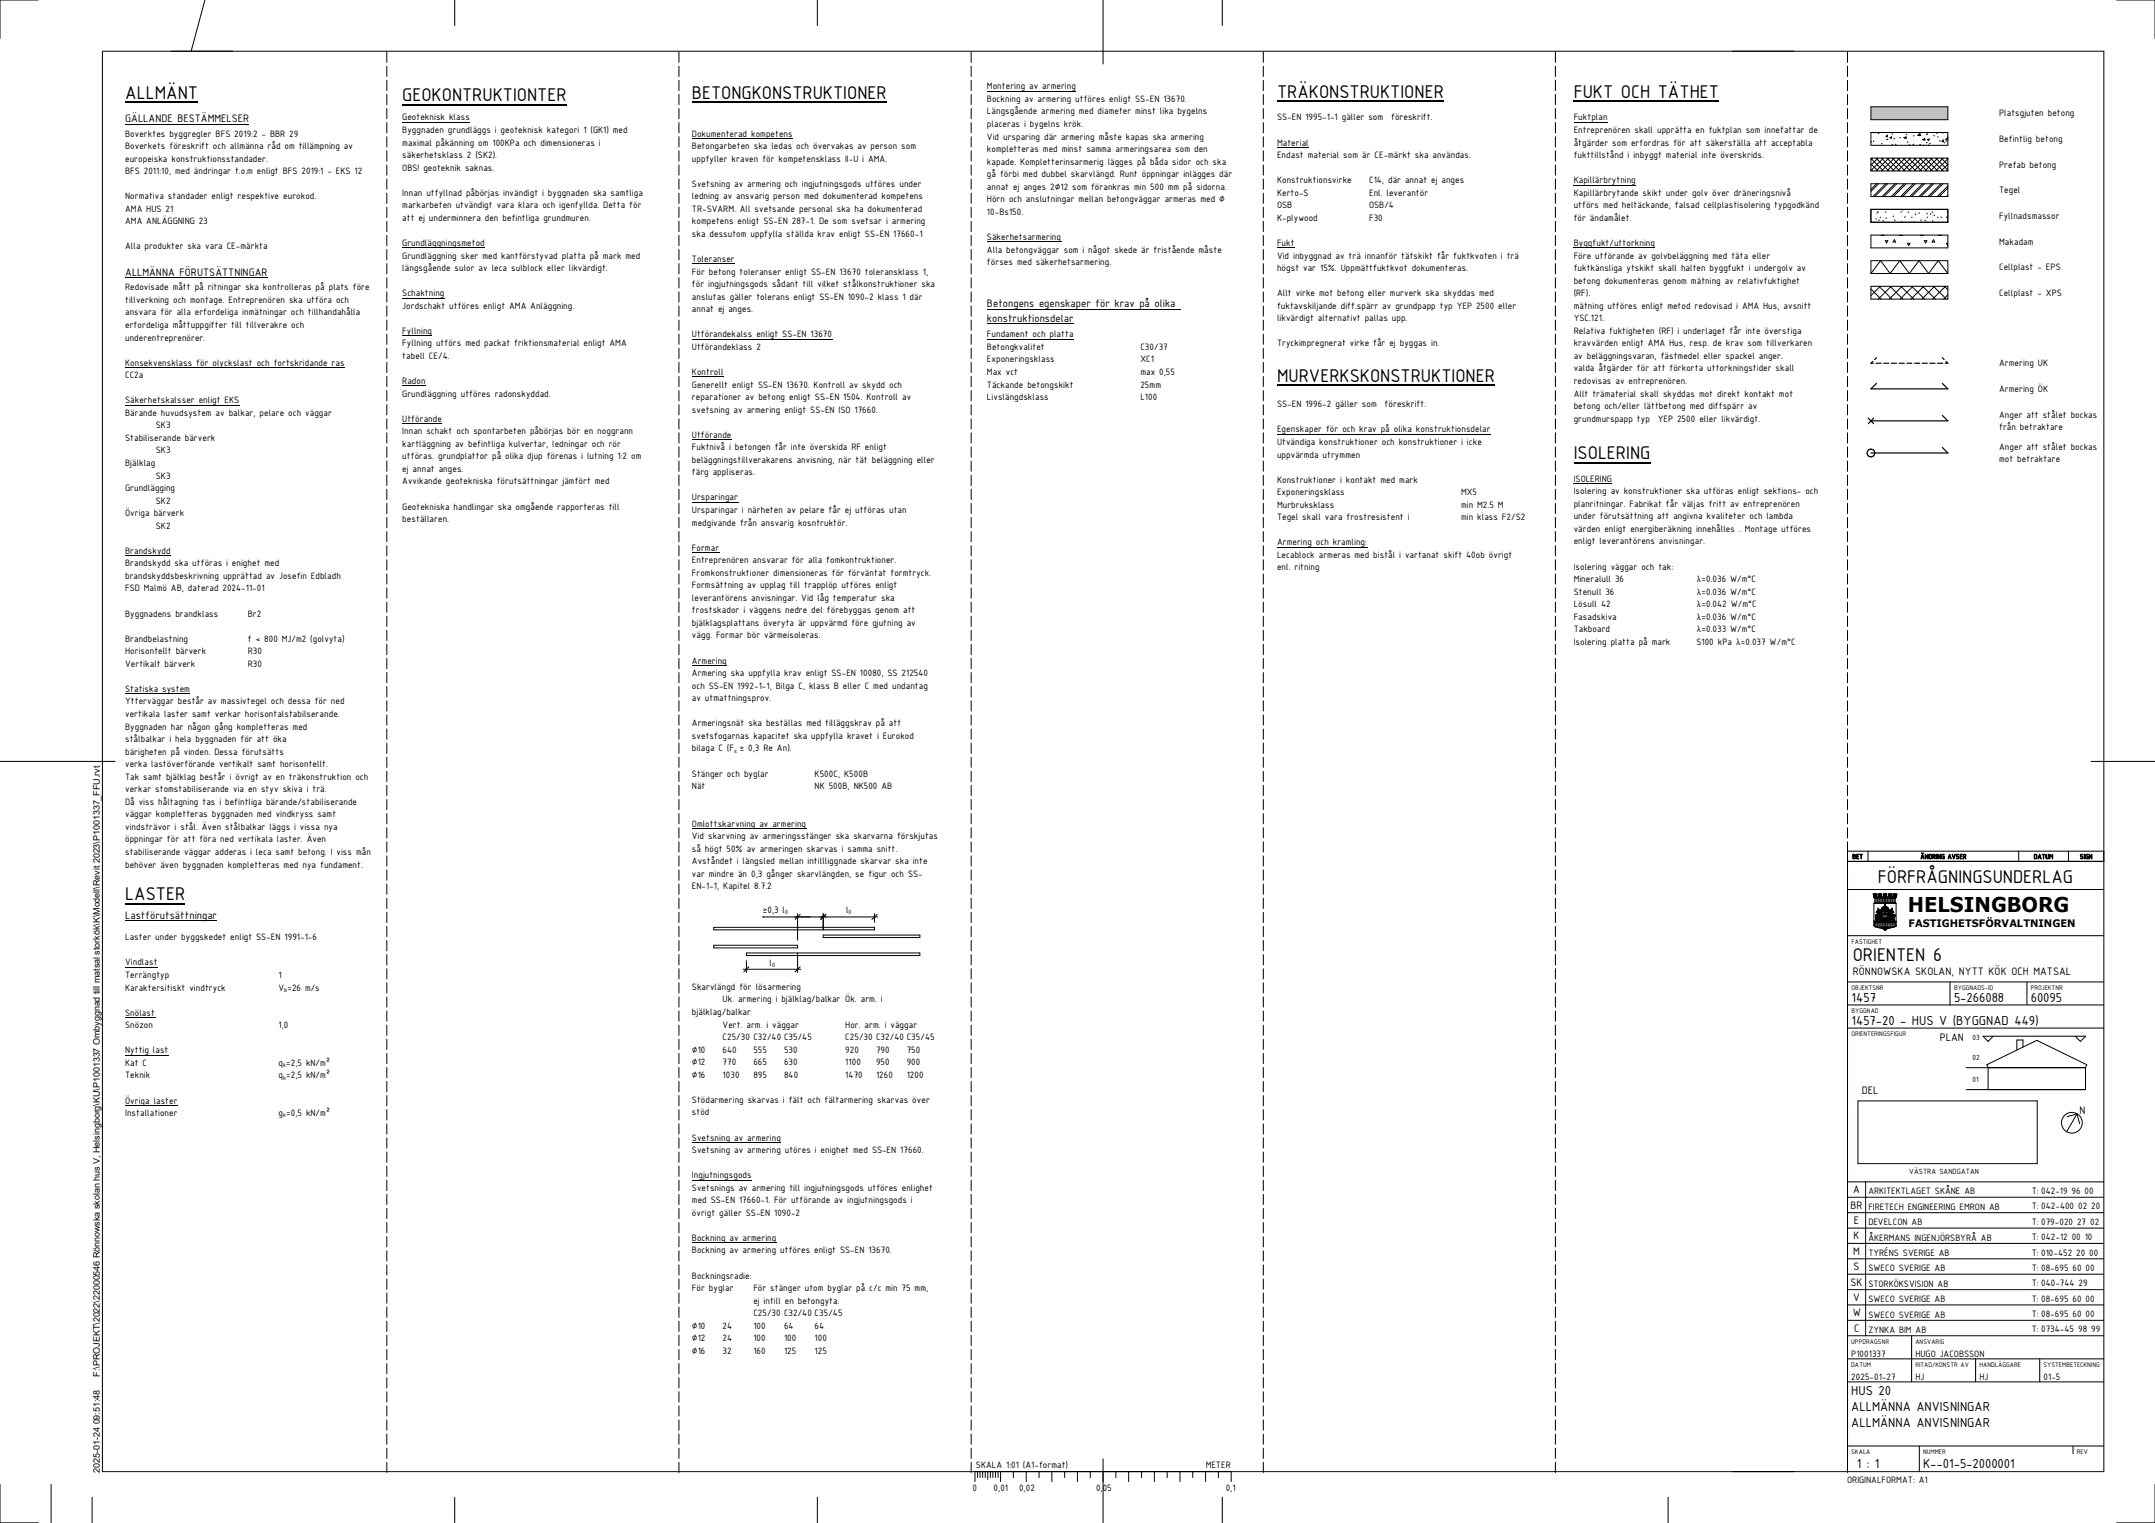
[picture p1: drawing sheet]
<svg xmlns="http://www.w3.org/2000/svg" width="841mm" height="594mm" viewBox="0 0 841 594" stroke-linecap="round" stroke-linejoin="round" font-family="sans-serif">
<defs><g id="words">
<text font-size="8" x="744.6" y="355.9">HELSINGBORG</text>
<g font-size="7.8">
<text x="48.9" y="38.6">ALLMÄNT</text>
<text x="157" y="39.5">GEOKONTRUKTIONTER</text>
<text x="270" y="38.6">BETONGKONSTRUKTIONER</text>
<text x="498.4" y="38.2">TRÄKONSTRUKTIONER</text>
<text x="614.2" y="38.2">FUKT OCH TÄTHET</text>
<text x="498.4" y="148.8">MURVERKSKONSTRUKTIONER</text>
<text x="614.2" y="179.2">ISOLERING</text>
<text x="732.9" y="344.6">FÖRFRÅGNINGSUNDERLAG</text>
<text x="48.9" y="351.2">LASTER</text>
<text x="723.1" y="374.8">ORIENTEN 6</text>
</g>
<g font-size="5.5">
<text x="722.6" y="391">1457</text>
<text x="762.6" y="391">5-266088</text>
<text x="792.5" y="391">60095</text>
<text x="722.6" y="400">1457-20 - HUS V (BYGGNAD 449)</text>
<text x="722.5" y="544.2">HUS 20</text>
<text x="722.5" y="550.3">ALLMÄNNA ANVISNINGAR</text>
<text x="722.5" y="556.6">ALLMÄNNA ANVISNINGAR</text>
<text x="724.6" y="572.6">1 : 1</text>
<text x="750.5" y="572.6">K--01-5-2000001</text>
</g>
<g font-size="4.6">
<text x="48.9" y="47.7">GÄLLANDE BESTÄMMELSER</text>
<text x="48.9" y="107.7">ALLMÄNNA FÖRUTSÄTTNINGAR</text>
<text x="385.2" y="119.8">Betongens egenskaper för krav på olika</text>
<text x="385.2" y="125.5">konstruktionsdelar</text>
<text x="48.9" y="358.4">Lastförutsättningar</text>
<text x="723.1" y="380.3">RÖNNOWSKA SKOLAN, NYTT KÖK OCH MATSAL</text>
<text x="757" y="406.1">PLAN</text>
<text x="726.6" y="426.6">DEL</text>
<text x="811.5" y="434.4">N</text>
<text x="723.2" y="465.4">A</text>
<text x="722.2" y="471.4">BR</text>
<text x="723.5" y="477.4">E</text>
<text x="723.3" y="483.4">K</text>
<text x="723.2" y="489.4">M</text>
<text x="723.3" y="495.4">S</text>
<text x="722.2" y="501.4">SK</text>
<text x="723.2" y="507.4">V</text>
<text x="723.1" y="513.4">W</text>
<text x="723.6" y="519.4">C</text>
</g>
<text font-size="4" x="744.9" y="361.6">FASTIGHETSFÖRVALTNINGEN</text>
<g font-size="3.9">
<text x="385.2" y="34.8">Montering av armering</text>
<text x="385.2" y="39.8">Bockning av armering utföres enligt SS-EN 13670.</text>
<text x="157" y="47">Geoteknisk klass</text>
<text x="385.2" y="44.6">Längsgående armering med diameter minst lika bygelns</text>
<text x="498.4" y="47">SS-EN 1995-1-1 gäller som</text>
<text x="542.9" y="47">föreskrift.</text>
<text x="614.2" y="47">Fuktplan</text>
<text x="780.2" y="45.4">Platsgjuten betong</text>
<text x="48.9" y="53.3">Boverktes byggregler BFS 2019:2 - BBR 29</text>
<text x="157" y="51.9">Byggnaden grundläggs i geoteknisk kategori 1 (GK1) med</text>
<text x="270" y="53.3">Dokumenterad kompetens</text>
<text x="385.2" y="49.5">placeras i bygelns krök.</text>
<text x="614.2" y="51.9">Entreprenören skall upprätta en fuktplan som innefattar de</text>
<text x="48.9" y="58.2">Boverkets föreskrift och allmänna råd om tillämpning av</text>
<text x="157" y="56.8">maximal påkänning om 100KPa och dimensioneras i</text>
<text x="270" y="58.2">Betongarbeten ska ledas och övervakas av person som</text>
<text x="385.2" y="54.4">Vid ursparing där armering måste kapas ska armering</text>
<text x="385.2" y="59.3">kompletteras med minst samma armeringsarea som den</text>
<text x="498.4" y="56.8">Material</text>
<text x="614.2" y="56.8">åtgärder som erfordras för att säkerställa att acceptabla</text>
<text x="780.2" y="55.4">Befintlig betong</text>
<text x="48.9" y="63">europeiska konstruktionsstandader.</text>
<text x="157" y="61.7">säkerhetsklass 2 (SK2).</text>
<text x="270" y="63">uppfyller kraven för kompetensklass II-U i AMA.</text>
<text x="385.2" y="64.2">kapade. Kompletterinsarmerig lägges på båda sidor och ska</text>
<text x="498.4" y="61.7">Endast material som är CE-märkt ska användas.</text>
<text x="614.2" y="61.7">fukttillstånd i inbyggt material inte överskrids.</text>
<text x="780.2" y="65.4">Prefab betong</text>
<text x="48.9" y="67.9">BFS 2011:10, med ändringar t.o.m enligt BFS 2019:1 - EKS 12</text>
<text x="157" y="66.6">OBS! geoteknik saknas.</text>
<text x="385.2" y="69.1">gå förbi med dubbel skarvlängd. Runt öppningar inlägges där</text>
<text x="498.4" y="71.5">Konstruktionsvirke</text>
<text x="534.3" y="71.5">C14, där annat ej anges</text>
<text x="614.2" y="71.5">Kapillärbrytning</text>
<text x="48.9" y="77.7">Normativa standader enligt respektive eurokod.</text>
<text x="157" y="76.4">Innan utfyllnad påbörjas invändigt i byggnaden ska samtliga</text>
<text x="270" y="72.9">Svetsning av armering och ingjutningsgods utföres under</text>
<text x="270" y="77.7">ledning av ansvarig person med dokumenterad kompetens</text>
<text x="385.2" y="74">annat ej anges 2∅12 som förankras min 500 mm på sidorna.</text>
<text x="498.4" y="76.4">Kerto-S</text>
<text x="534.3" y="76.4">Enl. leverantör</text>
<text x="614.2" y="76.4">Kapillärbrytande skikt under golv över dräneringsnivå</text>
<text x="780.2" y="75.4">Tegel</text>
<text x="48.9" y="82.6">AMA HUS 21</text>
<text x="157" y="81.2">markarbeten utvändigt vara klara och igenfyllda. Detta för</text>
<text x="270" y="82.6">TR-SVARM. All svetsande personal ska ha dokumenterad</text>
<text x="385.2" y="78.9">Hörn och anslutningar mellan betongväggar armeras med ∅</text>
<text x="385.2" y="83.8">10-Bs150.</text>
<text x="498.4" y="81.2">OSB</text>
<text x="534.3" y="81.2">OSB/4</text>
<text x="614.2" y="81.3">utförs med heltäckande, falsad cellplastisolering typgodkänd</text>
<text x="48.9" y="87.5">AMA ANLÄGGNING 23</text>
<text x="157" y="86.1">att ej underminnera den befintliga grundmuren.</text>
<text x="270" y="87.5">kompetens enligt SS-EN 287-1. De som svetsar i armering</text>
<text x="498.4" y="86.1">K-plywood</text>
<text x="534.3" y="86.1">F30</text>
<text x="614.2" y="86.1">för ändamålet.</text>
<text x="780.2" y="85.4">Fyllnadsmassor</text>
<text x="157" y="95.9">Grundläggningsmetod</text>
<text x="270" y="92.4">ska dessutom uppfylla ställda krav enligt SS-EN 17660-1</text>
<text x="385.2" y="93.6">Säkerhetsarmering</text>
<text x="498.4" y="95.9">Fukt</text>
<text x="614.2" y="95.9">Byggfukt/uttorkning</text>
<text x="780.2" y="95.4">Makadam</text>
<text x="48.9" y="97.3">Alla produkter ska vara CE-märkta</text>
<text x="157" y="100.8">Grundläggning sker med kantförstyvad platta på mark med</text>
<text x="385.2" y="98.5">Alla betongväggar som i något skede är fristående måste</text>
<text x="498.4" y="100.8">Vid inbyggnad av trä innanför tätskikt får fuktkvoten i trä</text>
<text x="614.2" y="100.8">Före utförande av golvbeläggning med täta eller</text>
<text x="157" y="105.7">längsgående sulor av leca sulblock eller likvärdigt.</text>
<text x="270" y="102.2">Toleranser</text>
<text x="270" y="107.1">För betong toleranser enligt SS-EN 13670 toleransklass 1,</text>
<text x="385.2" y="103.4">förses med säkerhetsarmering.</text>
<text x="498.4" y="105.7">högst var 15%. Uppmättfuktkvot dokumenteras.</text>
<text x="614.2" y="105.7">fuktkänsliga ytskikt skall halten byggfukt i undergolv av</text>
<text x="780.2" y="105.4">Cellplast - EPS</text>
<text x="48.9" y="113.2">Redovisade mått på ritningar ska kontrolleras på plats före</text>
<text x="270" y="112">för ingjutningsgods sådant till vilket stålkonstruktioner ska</text>
<text x="614.2" y="110.6">betong dokumenteras genom mätning av relativfuktighet</text>
<text x="48.9" y="118.2">tillverkning och montage. Entreprenören ska utföra och</text>
<text x="157" y="115.5">Schaktning</text>
<text x="270" y="116.9">anslutas gäller tolerans enligt SS-EN 1090-2 klass 1 där</text>
<text x="498.4" y="115.5">Allt virke mot betong eller murverk ska skyddas med</text>
<text x="614.2" y="115.5">(RF).</text>
<text x="780.2" y="115.4">Cellplast - XPS</text>
<text x="48.9" y="123">ansvara för alla erfordeliga inmätningar och tillhandahålla</text>
<text x="157" y="120.4">Jordschakt utföres enligt AMA Anläggning.</text>
<text x="270" y="121.8">annat ej anges.</text>
<text x="498.4" y="120.4">fuktavskiljande diff.spärr av grundpapp typ YEP 2500 eller</text>
<text x="498.4" y="125.3">likvärdigt alternativt pallas upp.</text>
<text x="614.2" y="120.4">mätning utföres enligt metod redovisad i AMA Hus, avsnitt</text>
<text x="614.2" y="125.3">YSC.121.</text>
<text x="48.9" y="127.9">erfordeliga måttuppgifter till tillverakre och</text>
<text x="157" y="130.2">Fyllning</text>
<text x="270" y="131.6">Utförandekalss enligt SS-EN 13670</text>
<text x="385.2" y="131.6">Fundament och platta</text>
<text x="614.2" y="130.2">Relativa fuktigheten (RF) i underlaget får inte överstiga</text>
<text x="48.9" y="132.8">underentreprenörer.</text>
<text x="157" y="135.1">Fyllning utförs med packat friktionsmaterial enligt AMA</text>
<text x="270" y="136.5">Utförandeklass 2</text>
<text x="385.2" y="136.5">Betongkvalitet</text>
<text x="445" y="136.5">C30/37</text>
<text x="498.4" y="135.1">Tryckimpregnerat virke får ej byggas in.</text>
<text x="614.2" y="135.1">kravvärden enligt AMA Hus, resp. de krav som tillverkaren</text>
<text x="48.9" y="142.6">Konsekvensklass för olyckslast och fortskridande ras</text>
<text x="157" y="140">tabell CE/4.</text>
<text x="385.2" y="141.4">Exponeringsklass</text>
<text x="445" y="141.4">XC1</text>
<text x="614.2" y="140">av beläggningsvaran, fästmedel eller spackel anger.</text>
<text x="780.2" y="142.9">Armering UK</text>
<text x="48.9" y="147.5">CC2a</text>
<text x="157" y="149.8">Radon</text>
<text x="270" y="146.3">Kontroll</text>
<text x="385.2" y="146.3">Max vct</text>
<text x="445" y="146.3">max 0,55</text>
<text x="614.2" y="144.9">valda åtgärder för att förkorta uttorkningstider skall</text>
<text x="614.2" y="149.8">redovisas av entreprenören.</text>
<text x="157" y="154.7">Grundläggning utföres radonskyddad.</text>
<text x="270" y="151.2">Generellt enligt SS-EN 13670. Kontroll av skydd och</text>
<text x="385.2" y="151.2">Täckande betongskikt</text>
<text x="445" y="151.2">25mm</text>
<text x="614.2" y="154.7">Allt trämaterial skall skyddas mot direkt kontakt mot</text>
<text x="780.2" y="152.9">Armering ÖK</text>
<text x="48.9" y="157.3">Säkerhetskalsser enligt EKS</text>
<text x="270" y="156">reparationer av betong enligt SS-EN 1504. Kontroll av</text>
<text x="270" y="161">svetsning av armering enligt SS-EN ISO 17660.</text>
<text x="385.2" y="156.1">Livslängdsklass</text>
<text x="445" y="156.1">L100</text>
<text x="498.4" y="158.9">SS-EN 1996-2 gäller som</text>
<text x="540.4" y="158.9">föreskrift.</text>
<text x="614.2" y="159.6">betong och/eller lättbetong med diffspärr av</text>
<text x="48.9" y="162.2">Bärande huvudsystem av balkar, pelare och väggar</text>
<text x="60.8" y="167.1">SK3</text>
<text x="157" y="164.5">Utförande</text>
<text x="614.2" y="164.5">grundmurspapp typ</text>
<text x="647" y="164.5">YEP 2500 eller likvärdigt.</text>
<text x="780.2" y="162.9">Anger att stålet bockas</text>
<text x="780.2" y="167.8">från betraktare</text>
<text x="48.9" y="172">Stabiliserande bärverk</text>
<text x="157" y="169.4">Innan schakt och spontarbeten påbörjas bör en noggrann</text>
<text x="270" y="170.7">Utförande</text>
<text x="498.4" y="168.7">Egenskaper för och krav på olika konstruktionsdelar</text>
<text x="498.4" y="173.6">Utvändiga konstruktioner och konstruktioner i icke</text>
<text x="60.8" y="176.9">SK3</text>
<text x="157" y="174.3">kartläggning av befintliga kulvertar, ledningar och rör</text>
<text x="157" y="179.2">utföras. grundplattor på olika djup förenas i lutning 1:2 om</text>
<text x="270" y="175.6">Fuktnivå i betongen får inte överskida RF enligt</text>
<text x="498.4" y="178.5">uppvärmda utrymmen</text>
<text x="780.2" y="175.4">Anger att stålet bockas</text>
<text x="48.9" y="181.8">Bjälklag</text>
<text x="157" y="184.1">ej annat anges.</text>
<text x="270" y="180.5">beläggningstillverakarens anvisning, när tät beläggning eller</text>
<text x="270" y="185.4">färg appliseras.</text>
<text x="780.2" y="180.3">mot betraktare</text>
<text x="48.9" y="191.6">Grundlägging</text>
<text x="60.8" y="186.7">SK3</text>
<text x="157" y="188.9">Avvikande geotekniska förutsättningar jämfört med</text>
<text x="498.4" y="188.3">Konstruktioner i kontakt med mark</text>
<text x="614.2" y="187.9">ISOLERING</text>
<text x="60.8" y="196.5">SK2</text>
<text x="270" y="195.2">Ursparingar</text>
<text x="498.4" y="193.2">Exponeringsklass</text>
<text x="570.2" y="193.2">MX5</text>
<text x="614.2" y="192.8">Isolering av konstruktioner ska utföras enligt sektions- och</text>
<text x="614.2" y="197.7">planritningar. Fabrikat får väljas fritt av entreprenören</text>
<text x="48.9" y="201.4">Övriga bärverk</text>
<text x="157" y="198.8">Geotekniska handlingar ska omgående rapporteras till</text>
<text x="157" y="203.6">beställaren.</text>
<text x="270" y="200.1">Ursparingar i närheten av pelare får ej utföras utan</text>
<text x="498.4" y="198">Murbruksklass</text>
<text x="498.4" y="202.9">Tegel skall vara frostresistent i</text>
<text x="570.2" y="202.9">min klass F2/S2</text>
<text x="570.2" y="198">min M2.5 M</text>
<text x="614.2" y="202.6">under förutsättning att angivna kvaliteter och lambda</text>
<text x="60.8" y="206.2">SK2</text>
<text x="270" y="205">medgivande från ansvarig kosntruktör.</text>
<text x="614.2" y="207.5">värden enligt energiberäkning innehålles . Montage utföres</text>
<text x="270" y="214.8">Formar</text>
<text x="498.4" y="212.7">Armering och kramling:</text>
<text x="614.2" y="212.4">enligt leverantörens anvisningar.</text>
<text x="48.9" y="216">Brandskydd</text>
<text x="48.9" y="220.9">Brandskydd ska utföras i enighet med</text>
<text x="270" y="219.7">Entreprenören ansvarar för alla fomkontruktioner.</text>
<text x="498.4" y="217.6">Lecablock armeras med bistål i vartanat skift 40ob övrigt</text>
<text x="48.9" y="225.8">brandskyddsbeskrivning upprättad av Josefin Edbladh</text>
<text x="270" y="224.6">Fromkonstruktioner dimensioneras för förväntat formtryck.</text>
<text x="498.4" y="222.5">enl. ritning</text>
<text x="614.2" y="222.2">Isolering väggar och tak:</text>
<text x="614.2" y="227.1">Mineralull 36</text>
<text x="662.1" y="227.1">λ=0.036 W/m°C</text>
<text x="48.9" y="230.7">FSD Malmö AB, daterad 2024-11-01</text>
<text x="270" y="229.5">Formsättning av upplag till trapplöp utföres enligt</text>
<text x="614.2" y="232">Stenull 36</text>
<text x="662.1" y="232">λ=0.036 W/m°C</text>
<text x="270" y="234.4">leverantörens anvisningar. Vid låg temperatur ska</text>
<text x="270" y="239.3">frostskador i väggens nedre del förebyggas genom att</text>
<text x="614.2" y="236.9">Lösull 42</text>
<text x="662.1" y="236.9">λ=0.042 W/m°C</text>
<text x="48.9" y="240.5">Byggnadens brandklass</text>
<text x="96.7" y="240.5">Br2</text>
<text x="270" y="244.2">bjälklagsplattans överyta är uppvärmd före gjutning av</text>
<text x="614.2" y="241.8">Fasadskiva</text>
<text x="662.1" y="241.8">λ=0.036 W/m°C</text>
<text x="48.9" y="250.3">Brandbelastning</text>
<text x="96.7" y="250.3">f &lt; 800 MJ/m2 (golvyta)</text>
<text x="270" y="249">vägg. Formar bör värmeisoleras.</text>
<text x="614.2" y="246.7">Takboard</text>
<text x="614.2" y="251.5">Isolering platta på mark</text>
<text x="662.1" y="246.7">λ=0.033 W/m°C</text>
<text x="662.1" y="251.5">S100 kPa λ=0.037 W/m°C</text>
<text x="48.9" y="255.2">Horisontellt bärverk</text>
<text x="96.7" y="255.2">R30</text>
<text x="48.9" y="260.1">Vertikalt bärverk</text>
<text x="96.7" y="260.1">R30</text>
<text x="270" y="258.9">Armering</text>
<text x="270" y="263.7">Armering ska uppfylla krav enligt SS-EN 10080, SS 212540</text>
<text x="48.9" y="269.9">Statiska system</text>
<text x="270" y="268.6">och SS-EN 1992-1-1, Bilga C, klass B eller C med undantag</text>
<text x="48.9" y="274.8">Ytterväggar består av massivtegel och dessa för ned</text>
<text x="270" y="273.6">av utmattningsprov.</text>
<text x="48.9" y="279.7">vertikala laster samt verkar horisontalstabilserande.</text>
<text x="48.9" y="284.6">Byggnaden har någon gång kompletteras med</text>
<text x="270" y="283.3">Armeringsnät ska beställas med tilläggskrav på att</text>
<text x="48.9" y="289.5">stålbalkar i hela byggnaden för att öka</text>
<text x="270" y="288.2">svetsfogarnas kapacitet ska uppfylla kravet i Eurokod</text>
<text x="270" y="293.1">bilaga C (F ≥ 0,3 Re An).</text>
<text x="48.9" y="294.4">bärigheten på vinden. Dessa förutsätts</text>
<text x="48.9" y="299.3">verka lastöverförande vertikalt samt horisontellt.</text>
<text x="48.9" y="304.2">Tak samt bjälklag består i övrigt av en träkonstruktion och</text>
<text x="270" y="302.9">Stänger och byglar</text>
<text x="317.9" y="302.9">K500C, K500B</text>
<text x="48.9" y="309.1">verkar stomstabiliserande via en styv skiva i trä.</text>
<text x="270" y="307.8">Nät</text>
<text x="317.9" y="307.8">NK 500B, NK500 AB</text>
<text x="48.9" y="313.9">Då viss håltagning tas i befintliga bärande/stabiliserande</text>
<text x="48.9" y="318.9">väggar kompletteras byggnaden med vindkryss samt</text>
<text x="48.9" y="323.8">vindsträvor i stål. Även stålbalkar läggs i vissa nya</text>
<text x="270" y="322.5">Omlottskarvning av armering</text>
<text x="48.9" y="328.6">öppningar för att föra ned vertikala laster. Även</text>
<text x="270" y="327.4">Vid skarvning av armeringsstänger ska skarvarna förskjutas</text>
<text x="48.9" y="333.5">stabiliserande väggar adderas i leca samt betong. I viss mån</text>
<text x="270" y="332.3">så högt 50% av armeringen skarvas i samma snitt.</text>
<text x="48.9" y="338.4">behöver även byggnaden kompletteras med nya fundament.</text>
<text x="270" y="337.2">Avståndet i längsled mellan intillliggnade skarvar ska inte</text>
<text x="270" y="342.1">var mindre än 0,3 gånger skarvlängden, se figur och SS-</text>
<text x="270" y="347">EN-1-1, Kapitel 8.7.2</text>
<text x="297.7" y="356.2">≥0,3 l</text>
<text x="330.2" y="356.2">l</text>
<text x="48.9" y="366.8">Laster under byggskedet enligt SS-EN 1991-1-6</text>
<text x="48.9" y="376.6">Vindlast</text>
<text x="300.3" y="376.9">l</text>
<text x="48.9" y="381.5">Terrängtyp</text>
<text x="108.7" y="381.5">1</text>
<text x="48.9" y="386.4">Karaktersitiskt vindtryck</text>
<text x="108.7" y="386.4">V =26 m/s</text>
<text x="270" y="386.1">Skarvlängd för lösarmering</text>
<text x="270" y="395.9">bjälklag/balkar</text>
<text x="282" y="391">Uk. armering i bjälklag/balkar Ök. arm. i</text>
<text x="48.9" y="401.1">Snözon</text>
<text x="48.9" y="396.2">Snölast</text>
<text x="108.7" y="401.1">1,0</text>
<text x="282" y="400.8">Vert. arm. i väggar</text>
<text x="329.9" y="400.8">Hor. arm. i väggar</text>
<text x="282" y="405.7">C25/30 C32/40 C35/45</text>
<text x="329.9" y="405.7">C25/30 C32/40 C35/45</text>
<text x="48.9" y="410.9">Nyttig last</text>
<text x="270" y="410.6">∅10</text>
<text x="282" y="410.6">640</text>
<text x="294" y="410.6">555</text>
<text x="306" y="410.6">530</text>
<text x="329.9" y="410.6">920</text>
<text x="341.9" y="410.6">790</text>
<text x="353.9" y="410.6">750</text>
<text x="48.9" y="415.8">Kat C</text>
<text x="108.7" y="415.8">q =2,5 kN/m²</text>
<text x="270" y="415.5">∅12</text>
<text x="282" y="415.5">770</text>
<text x="294" y="415.5">665</text>
<text x="306" y="415.5">630</text>
<text x="329.9" y="415.5">1100</text>
<text x="341.9" y="415.5">950</text>
<text x="353.9" y="415.5">900</text>
<text x="48.9" y="420.7">Teknik</text>
<text x="108.7" y="420.7">q =2,5 kN/m²</text>
<text x="270" y="420.4">∅16</text>
<text x="282" y="420.4">1030</text>
<text x="294" y="420.4">895</text>
<text x="306" y="420.4">840</text>
<text x="329.9" y="420.4">1470</text>
<text x="341.9" y="420.4">1260</text>
<text x="353.9" y="420.4">1200</text>
<text x="48.9" y="430.5">Övriga laster</text>
<text x="270" y="430.2">Stödarmering skarvas i fält och fältarmering skarvas över</text>
<text x="48.9" y="435.4">Installationer</text>
<text x="108.7" y="435.4">g =0,5 kN/m²</text>
<text x="270" y="435.1">stöd</text>
<text x="270" y="444.9">Svetsning av armering</text>
<text x="270" y="449.7">Svetsning av armering utöres i enighet med SS-EN 17660.</text>
<text x="270" y="459.6">Ingjutningsgods</text>
<text x="270" y="464.4">Svetsnings av armering till ingjutningsgods utföres enlighet</text>
<text x="729.1" y="465.7">ARKITEKTLAGET SKÅNE AB</text>
<text x="792.9" y="465.8">T: 042-19 96 00</text>
<text x="270" y="469.3">med SS-EN 17660-1. För utförande av ingjutningsgods i</text>
<text x="729.1" y="471.9">FIRETECH ENGINEERING EMRON AB</text>
<text x="792.9" y="471.8">T: 042-400 02 20</text>
<text x="270" y="474.2">övrigt gäller SS-EN 1090-2</text>
<text x="729.1" y="477.9">DEVELCON AB</text>
<text x="792.9" y="477.8">T: 079-020 27 02</text>
<text x="270" y="484">Bockning av armering</text>
<text x="729.1" y="484">ÅKERMANS INGENJÖRSBYRÅ AB</text>
<text x="792.9" y="483.8">T: 042-12 00 10</text>
<text x="270" y="488.9">Bockning av armering utföres enligt SS-EN 13670.</text>
<text x="729.1" y="489.9">TYRÉNS SVERIGE AB</text>
<text x="792.9" y="489.8">T: 010-452 20 00</text>
<text x="729.1" y="495.9">SWECO SVERIGE AB</text>
<text x="792.9" y="495.8">T: 08-695 60 00</text>
<text x="270" y="498.7">Bockningsradie:</text>
<text x="270" y="503.6">För byglar</text>
<text x="294" y="503.6">För stänger utom byglar på c/c min 75 mm,</text>
<text x="729.1" y="501.9">STORKÖKSVISION AB</text>
<text x="792.9" y="501.8">T: 040-744 29</text>
<text x="294" y="508.5">ej intill en betongyta.</text>
<text x="729.1" y="508">SWECO SVERIGE AB</text>
<text x="792.9" y="507.8">T: 08-695 60 00</text>
<text x="294" y="513.4">C25/30 C32/40 C35/45</text>
<text x="729.1" y="513.9">SWECO SVERIGE AB</text>
<text x="792.9" y="513.8">T: 08-695 60 00</text>
<text x="270" y="518.3">∅10</text>
<text x="282" y="518.3">24</text>
<text x="294" y="518.3">100</text>
<text x="306" y="518.3">64</text>
<text x="317.9" y="518.3">64</text>
<text x="729.1" y="519.9">ZYNKA BIM AB</text>
<text x="792.9" y="519.8">T: 0734-45 98 99</text>
<text x="270" y="523.2">∅12</text>
<text x="282" y="523.2">24</text>
<text x="294" y="523.2">100</text>
<text x="306" y="523.2">100</text>
<text x="317.9" y="523.2">100</text>
<text x="270" y="528.1">∅16</text>
<text x="282" y="528.1">32</text>
<text x="294" y="528.1">160</text>
<text x="306" y="528.1">125</text>
<text x="317.9" y="528.1">125</text>
<text x="722.5" y="529.2">P1001337</text>
<text x="747.5" y="529.2">HUGO JACOBSSON</text>
<text x="722.5" y="538.1">2025-01-27</text>
<text x="747.5" y="538.1">HJ</text>
<text x="772.5" y="538.1">HJ</text>
<text x="797.5" y="538.1">01-5</text>
<text x="380.9" y="572.6">SKALA 1:01 (A1-format)</text>
<text x="470.5" y="572.6">METER</text>
<text x="379.6" y="581.7">0</text>
<text x="387.7" y="581.7">0,01</text>
<text x="397.7" y="581.7">0,02</text>
<text x="427.7" y="581.7">0,05</text>
<text x="478.4" y="581.7">0,1</text>
<text x="720.9" y="578.4">ORIGINALFORMAT: A1</text>
</g>
<g font-size="3.5">
<text x="38.9" y="537" transform="rotate(-90 38.9 537)">F:\PROJEKT\2022\22000546 Rönnowska skolan hus V, Helsingborg\KU\P1001337 Ombyggnad till matsal storkök\K\Modell\Revit 2023\P1001337_FFU.rvt</text>
<text x="38.9" y="574.5" transform="rotate(-90 38.9 574.5)">2025-01-24 09:51:48</text>
</g>
<g font-size="3.2">
<text x="769.7" y="405.5">03</text>
<text x="769.7" y="413.4">02</text>
<text x="769.7" y="422">01</text>
<text x="745.1" y="458">VÄSTRA SANDGATAN</text>
</g>
<g font-size="2.8">
<text x="722.9" y="335">BET</text>
<text x="749.5" y="335">ÄNDRING AVSER</text>
<text x="793.7" y="335">DATUM</text>
<text x="811.7" y="335">SIGN</text>
<text x="722.6" y="368">FASTIGHET</text>
<text x="722.6" y="386">OBJEKTSNR</text>
<text x="762.6" y="386">BYGGNADS-ID</text>
<text x="792.5" y="386">PROJEKTNR</text>
<text x="722.6" y="395.2">BYGGNAD</text>
<text x="722.6" y="404">ORIENTERINGSFIGUR</text>
<text x="722.5" y="524.3">UPPDRAGSNR</text>
<text x="747.5" y="524.3">ANSVARIG</text>
<text x="722.5" y="533.2">DATUM</text>
<text x="747.5" y="533.2">RITAD/KONSTR AV</text>
<text x="772.5" y="533.2">HANDLÄGGARE</text>
<text x="797.5" y="533.2">SYSTEMBETECKNING</text>
<text x="722.5" y="567.2">SKALA</text>
<text x="750.5" y="567.2">NUMMER</text>
<text x="810.5" y="567.2">REV</text>
</g>
<g font-size="2.6">
<text x="286.5" y="293.6">s</text>
<text x="306.5" y="356.7">0</text>
<text x="331.2" y="356.7">0</text>
<text x="301.3" y="377.4">0</text>
<text x="111" y="386.8">b</text>
<text x="110.5" y="416.2">k</text>
<text x="110.5" y="421.1">k</text>
<text x="110.5" y="435.8">k</text>
</g>
</g></defs>
<path d="M730.2 41.7h30v5h-30z" fill="#c1c1c1"/>
<g fill="#fff">
<path d="M730.2 61.7h30v5h-30z"/>
<path d="M730.2 81.7h30v5h-30z"/>
<path d="M730.2 91.7h30v5h-30z"/>
<path d="M730.2 111.7h30v5h-30z"/>
</g>
<g fill="none" stroke="#000" stroke-width=".39">
<path d="M14.9 0h-14.9v15M40 20h781.1v554h-781.1zM80 0l-5.4 20M177.5 0v10M319 0v10M430.5 0v25M477 0v10M826.1 0h14.9v15M151 20.3v4M151 25.8v4M151 31.3v4M151 36.8v4"/>
<path d="M265 20.3v4M265 25.8v4M265 31.3v4M265 36.8v4M379 20.3v4M379 25.8v4M379 31.3v4M379 36.8v4M385.2 35.6h34.7M493 20.3v4M493 25.8v4M493 31.3v4"/>
<path d="M493 36.8v4M607 20.3v4M607 25.8v4M607 31.3v4M607 36.8v4M721 20.3v4M721 25.8v4M721 31.3v4M721 36.8v4M48.9 48.4h48.3M151 42.3v4M151 47.8v4"/>
<path d="M151 53.3v4M151 58.8v4M157 47.7h26.4M265 42.3v4M265 47.8v4M265 53.3v4M265 58.8v4M270 54h39.4M379 42.3v4M379 47.8v4M379 53.3v4M379 58.8v4"/>
<path d="M493 42.3v4M493 47.8v4M493 53.3v4M493 58.8v4M498.4 57.5h12.4M607 42.3v4M607 47.8v4M607 53.3v4M607 58.8v4M614.2 47.7h13.2M721 42.3v4M721 47.8v4"/>
<path d="M721 53.3v4M721 58.8v4M730.2 51.7h30v5h-30zM730.2 55.3h.2M730.2 41.7h30v5h-30zM731.4 51.7l-.2 .1M731.4 55l-.3 .2M733 51.9l.3 .3M734.2 56l.3 .2M736.5 52.7l.1 .6h-.6zM736.6 54.3l-.3 .2M736.9 54.4l-.4 .1"/>
<path d="M737.6 53.7l.7-.3-.2 .6zM738.4 52.2l.3 .2M738.4 56.3l.3 .3M739.4 54.1h-.3M739.6 56.2l.3 .2M741.7 53.6l-.3 .2M743.2 53.6h-.3M743.8 53.3l.1 .7-.6-.1zM743.8 52.4l.3 .2M744.3 55.3l.3 .2M745.1 56.4l.3 .2M746.8 56.2l-.2 .2"/>
<path d="M747 52.9l-.3 .1M749.3 51.9v1l-.8-.1 .8-.8M749.3 52.7l.3 .1M749.5 56.4l-.3 .1M749.7 52.7l-.4 .1M750.3 54.3l.2 .2M750.5 56.7h.1M751.1 54l.1 .6h-.6zM752.1 55.5l-.3 .2M752.2 52.2l-.3 .1M752.2 52.4l-.3 .1M752.7 56.5l.2 .2"/>
<path d="M752.8 51.7h.1M752.9 54.2l-.2 .6-.5-.3 .7-.3M753.4 55.9l-.3 .1M754.7 52.9l.3 .1M756.1 51.9h-.4M756.2 53.3l.3 .2M757.2 54.9l-.3 .2M757.9 51.7l.3 .2M758.4 54.6l.1 .6h-.6zM758.7 55.5l.2 .3M759.8 55.1h-.3M760.1 53.1h.1"/>
<path d="M760.2 54.3l-.1-.7-.8 .9 .9 .1M151 64.3v4M151 69.9v3.9M151 75.4v3.9M265 64.3v4M265 69.9v3.9M265 75.4v3.9M379 64.3v4M379 69.9v3.9M379 75.4v3.9M493 64.3v4M493 69.9v3.9"/>
<path d="M493 75.4v3.9M607 64.3v4M607 69.9v3.9M607 75.4v3.9M614.2 72.2h24.3M721 64.3v4M721 69.9v3.9M721 75.4v3.9M730.2 66.1l.6 .6M730.2 64l2.7 2.7M730.2 61.8l4.8 4.9M730.2 61.7h30v5h-30z"/>
<path d="M730.2 71.7h30v5h-30zM730.8 61.7l-.6 .6M732.2 61.7l5 5M732.4 71.7l-2.2 2.2M732.9 61.7l-2.7 2.7M733.1 71.7l-2.9 2.9M734.3 61.7l5 5M735 61.7l-4.8 4.8M735.9 71.7l-5 5M736.4 61.7l5 5M736.7 71.7l-5 5M737.2 61.7l-5 5"/>
<path d="M738.5 61.7l5 5M739.3 61.7l-5 5M739.5 71.7l-5 5M740.3 71.7l-5 5M740.6 61.7l5 5M741.4 61.7l-5 5M742.7 61.7l5 5M743.1 71.7l-5 5M743.5 61.7l-5 5M743.9 71.7l-5 5M744.9 61.7l5 5M745.6 61.7l-5 5"/>
<path d="M746.7 71.7l-5 5M747 61.7l5 5M747.5 71.7l-5 5M747.7 61.7l-5 5M749.1 61.7l5 5M749.9 61.7l-5 5M750.3 71.7l-5 5M751.1 71.7l-5 5M751.2 61.7l5 5M752 61.7l-5 5M753.4 61.7l5 5M753.9 71.7l-5 5"/>
<path d="M754.1 61.7l-5 5M754.7 71.7l-5 5M755.5 61.7l4.7 4.7M756.2 61.7l-5 5M757.5 71.7l-5 5M757.6 61.7l2.6 2.6M758.3 71.7l-5.1 5M758.4 61.7l-5 5M759.7 61.7l.5 .4M760.2 62l-4.7 4.7M760.2 64.1l-2.6 2.6M760.2 66.3l-.5 .4"/>
<path d="M760.2 72.6l-4.1 4.1M760.2 76.2l-.5 .5M760.2 73.4l-3.4 3.3M151 80.8v4M151 86.3v4M151 91.8v4M151 97.3v4M157 96.7h32.2M265 80.8v4M265 86.3v4M265 91.8v4M265 97.3v4"/>
<path d="M379 80.8v4M379 86.3v4M379 91.8v4M379 97.3v4M385.2 94.3h28.9M493 80.8v4M493 86.3v4M493 91.8v4M493 97.3v4M498.4 96.7h6.9M607 80.8v4M607 86.3v4"/>
<path d="M607 91.8v4M607 97.3v4M614.2 96.7h31.7M721 80.8v4M721 86.3v4M721 91.8v4M721 97.3v4M730.2 81.7h30v5h-30zM730.2 91.7h30v5h-30zM732.1 85.3l.1 .2M732.7 83l-.2 .2M732.8 82.5l.2 .3"/>
<path d="M733.4 85.7l-.2 .3M733.7 84.8h.3M734.3 91.7l.9 .2-.1-.2M734.9 86l.1 .3M735.8 82.7h.2M735.8 93.9h1l-.5 .9zM736.2 85l-.2 .3M738.1 81.7h-.1M739 84.2l-.2 .3M739.3 93.5l.5 .9h-1zM739.4 85.7l.2 .3M741.4 91.7l1 .2-.2-.2"/>
<path d="M741.8 82.7h.3M742.1 86.4l.2 .3M742.7 81.7l-.1 .3M743.5 84.5l-.2 .3M744.4 94.9h1l-.5 .9zM744.7 82.7l.1 .3M745.9 84.8h.4M747 86.5l-.1 .2M747.4 83.4l.2 .3M749 83l-.1 .3M749.6 91.7l.9 .2-.1-.2M749.8 85.8l-.2 .3"/>
<path d="M751 93.9h1l-.5 .9zM751.2 85.9l.2 .3M752 83.1l.1 .3M752 84.8h.3M753.6 83.3l-.2 .3M754 82.7h.4M754.3 86.1l-.1 .3M754.5 93.5l.6 .9h-1.1zM754.8 83.9l.1 .3M756.1 84.8h.3M756.7 91.7l.9 .2-.1-.2M757.5 84.6l.2 .3"/>
<path d="M759.9 84.6l-.2 .3M760.1 82.7h.1M760.2 94.9h-.6l.6 .8M48.9 108.4h55.6M151 102.8v4.1M151 108.3v4.1M151 113.8v4.1M151 119.3v4.1M157 116.2h16.5M265 102.8v4.1M265 108.3v4.1M265 113.8v4.1"/>
<path d="M265 119.3v4.1M270 102.9h16.8M379 102.8v4.1M379 108.3v4.1M379 113.8v4.1M379 119.3v4.1M493 102.8v4.1M493 108.3v4.1M493 113.8v4.1M493 119.3v4.1M607 102.8v4.1M607 108.3v4.1"/>
<path d="M607 113.8v4.1M607 119.3v4.1M721 102.8v4.1M721 108.3v4.1M721 113.8v4.1M721 119.3v4.1M730.2 112.7l3.9 4M730.2 106.7v-5h30v5M730.2 111.7h30v5h-30zM730.2 106.7h30M730.2 106.7l3.7-5 3.8 5 3.7-5 3.8 5 3.7-5 3.8 5 3.7-5 3.8 5M733.3 111.7l5 5"/>
<path d="M733.8 111.7l-3.6 3.6M737.6 111.7l5 5M738 111.7l-5 5M741.8 111.7l5 5M742.3 111.7l-5 5M746.1 111.7l5 5M746.5 111.7l-4.9 5M750.3 111.7l5 5M750.8 111.7l-5 5M754.5 111.7l5.1 5M755 111.7l-5 5M758.8 111.7l1.4 1.3"/>
<path d="M759.3 111.7l-5 5M760.2 115l-1.7 1.7M151 124.8v4M151 130.3v4M151 135.8v4M157 130.9h11.7M265 124.8v4M265 130.3v4M265 135.8v4M270 132.3h54.7M379 124.8v4M379 130.3v4"/>
<path d="M379 135.8v4M385.2 132.3h33.8M385.2 120.6h75.3M385.2 126.2h33.8M493 124.8v4M493 130.3v4M493 135.8v4M607 124.8v4M607 130.3v4M607 135.8v4M721 124.8v4M721 130.3v4"/>
<path d="M721 135.8v4M48.9 143.3h85.6M48.9 158h44.5M151 141.4v3.9M151 146.9v3.9M151 152.4v3.9M151 157.9v3.9M157 150.5h9.2M265 141.4v3.9M265 146.9v3.9M265 152.4v3.9M265 157.9v3.9"/>
<path d="M270 147h12.4M379 141.4v3.9M379 146.9v3.9M379 152.4v3.9M379 157.9v3.9M493 141.4v3.9M493 146.9v3.9M493 152.4v3.9M493 157.9v3.9M607 141.4v3.9M607 146.9v3.9M607 152.4v3.9"/>
<path d="M607 157.9v3.9M721 141.4v3.9M721 146.9v3.9M721 152.4v3.9M721 157.9v3.9M151 163.4v3.9M151 168.8v4M151 174.3v4.1M151 179.8v4.1M157 165.2h15.5M265 163.4v3.9M265 168.8v4"/>
<path d="M265 174.3v4.1M265 179.8v4.1M270 171.5h15.5M379 163.4v3.9M379 168.8v4M379 174.3v4.1M379 179.8v4.1M493 163.4v3.9M493 168.8v4M493 174.3v4.1M493 179.8v4.1M498.4 169.4h83.4"/>
<path d="M607 163.4v3.9M607 168.8v4M607 174.3v4.1M607 179.8v4.1M721 163.4v3.9M721 168.8v4M721 174.3v4.1M721 179.8v4.1M151 185.3v4.1M151 190.8v4.1M151 196.3v4.1M265 185.3v4.1"/>
<path d="M265 190.8v4.1M265 196.3v4.1M270 196h18M379 185.3v4.1M379 190.8v4.1M379 196.3v4.1M493 185.3v4.1M493 190.8v4.1M493 196.3v4.1M607 185.3v4.1M607 190.8v4.1M607 196.3v4.1"/>
<path d="M614.2 188.6h14.9M721 185.3v4.1M721 190.8v4.1M721 196.3v4.1M48.9 216.8h17.7M151 201.8v4.1M151 207.3v4M151 212.9v3.9M151 218.4v3.9M265 201.8v4.1M265 207.3v4M265 212.9v3.9"/>
<path d="M265 218.4v3.9M270 215.5h10.7M379 201.8v4.1M379 207.3v4M379 212.9v3.9M379 218.4v3.9M493 201.8v4.1M493 207.3v4M493 212.9v3.9M493 218.4v3.9M498.4 213.5h35.1M607 201.8v4.1"/>
<path d="M607 207.3v4M607 212.9v3.9M607 218.4v3.9M721 201.8v4.1M721 207.3v4M721 212.9v3.9M721 218.4v3.9M151 223.9v3.9M151 229.4v3.9M151 234.9v3.9M265 223.9v3.9M265 229.4v3.9"/>
<path d="M265 234.9v3.9M379 223.9v3.9M379 229.4v3.9M379 234.9v3.9M493 223.9v3.9M493 229.4v3.9M493 234.9v3.9M607 223.9v3.9M607 229.4v3.9M607 234.9v3.9M721 223.9v3.9M721 229.4v3.9"/>
<path d="M721 234.9v3.9M151 240.4v3.9M151 245.9v4M151 251.3v4.1M151 256.8v4.1M265 240.4v3.9M265 245.9v4M265 251.3v4.1M265 256.8v4.1M270 259.6h13.7M379 240.4v3.9M379 245.9v4"/>
<path d="M379 251.3v4.1M379 256.8v4.1M493 240.4v3.9M493 245.9v4M493 251.3v4.1M493 256.8v4.1M607 240.4v3.9M607 245.9v4M607 251.3v4.1M607 256.8v4.1M721 240.4v3.9M721 245.9v4"/>
<path d="M721 251.3v4.1M721 256.8v4.1M48.9 270.6h25.3M151 262.3v4.1M151 267.8v4.1M151 273.3v4.1M151 278.8v4.1M265 262.3v4.1M265 267.8v4.1M265 273.3v4.1M265 278.8v4.1M379 262.3v4.1"/>
<path d="M379 267.8v4.1M379 273.3v4.1M379 278.8v4.1M493 262.3v4.1M493 267.8v4.1M493 273.3v4.1M493 278.8v4.1M607 262.3v4.1M607 267.8v4.1M607 273.3v4.1M607 278.8v4.1M721 262.3v4.1"/>
<path d="M721 267.8v4.1M721 273.3v4.1M721 278.8v4.1M0 297h45M151 284.4v4M151 289.9v4M151 295.4v3.9M265 284.4v4M265 289.9v4M265 295.4v3.9M379 284.4v4M379 289.9v4"/>
<path d="M379 295.4v3.9M493 284.4v4M493 289.9v4M493 295.4v3.9M607 284.4v4M607 289.9v4M607 295.4v3.9M721 284.4v4M721 289.9v4M721 295.4v3.9M816.1 297h24.9M151 300.9v3.9"/>
<path d="M151 306.4v3.9M151 311.9v3.9M151 317.4v4M265 300.9v3.9M265 306.4v3.9M265 311.9v3.9M265 317.4v4M379 300.9v3.9M379 306.4v3.9M379 311.9v3.9M379 317.4v4M493 300.9v3.9"/>
<path d="M493 306.4v3.9M493 311.9v3.9M493 317.4v4M607 300.9v3.9M607 306.4v3.9M607 311.9v3.9M607 317.4v4M721 300.9v3.9M721 306.4v3.9M721 311.9v3.9M721 317.4v4M151 322.9v4"/>
<path d="M151 328.4v4M151 333.8v4.1M151 339.3v4.1M265 322.9v4M265 328.4v4M265 333.8v4.1M265 339.3v4.1M270 323.2h44.6M379 322.9v4M379 328.4v4M379 333.8v4.1M379 339.3v4.1"/>
<path d="M493 322.9v4M493 328.4v4M493 333.8v4.1M493 339.3v4.1M607 322.9v4M607 328.4v4M607 333.8v4.1M607 339.3v4.1M721 322.9v4M721 328.4v246M721 336h100.1M721 332h100.1"/>
<path d="M729 332v4M787.8 332v4M807.3 332v4M48.9 359.1h35.9M151 344.8v4.1M151 350.4v4M151 355.9v4M265 344.8v4.1M265 350.4v4M265 355.9v4M297.7 357.7h.1M297.7 357.7h44.8"/>
<path d="M311.3 356.4v10.3M312.3 356.7l-2 1.9M321.3 356.4v6.3M322.3 356.7l-2 1.9M341.3 356.4v3.3M342.3 356.7l-2 1.9M379 344.8v4.1M379 350.4v4M379 355.9v4M493 344.8v4.1M493 350.4v4M493 355.9v4"/>
<path d="M607 344.8v4.1M607 350.4v4M607 355.9v4M721 347h100.1M731.1 348.7h1.3v.3h-1.3zM731.2 349.6h1.2v.4M731.2 349.3h1.1M731.2 350l.5 .5M731.2 350h9M731.2 349v1M731.3 359.2h1l-.1 .4M731.3 359.5h1"/>
<path d="M731.3 359.8h8.7M731.5 350.3h8.4M731.5 352.4v-.4h8.3v.4M731.6 349.6h.1M731.6 349.3v.3M731.6 350v.3M731.7 350.5h7.9M731.7 351.5h7.9M731.7 351h7.9M731.7 350.5v1.5M731.8 359.8v.5M731.9 357.4h.1"/>
<path d="M731.9 357.3h.1M731.9 357.2h.1M731.9 357.7l2.2 .1M731.9 349v.3M731.9 349.6v.4M732 357.1h.1M732 357.1l-.1 .6M732 357.7l.9-1 .8 1M732 357.8l.1 1.4M732 357.9h7.3l-1.7 .2M732 358.1h1.7M732 358.6h1.8"/>
<path d="M732.1 357h.1M732.1 357l-.1 .1M732.1 357l.6 .8M732.2 357h.1M732.2 357h-.1M732.2 359.8v-.2h1.1v.2M732.2 356.9l.8 .9M732.2 356.9h.1M732.2 356.9l-.1 .1M732.2 350v.3M732.2 358.6v-.4l.2 .4M732.3 356.8h.1"/>
<path d="M732.3 356.8l-.1 .1M732.3 349v.6M732.4 356.8l.9 1M732.5 358.6v-.4l.1 .4M732.5 355.6l.2 .2 .7-.8 .7 .8M732.5 356.7h.1M732.6 359.2l.3 .2zM732.6 356.7l-.7 .8 .3 .3 1-1.1 .6 .8M732.6 355.9v.8M732.6 356.7l1 1.1M732.7 350.3v.2M732.7 351v.5"/>
<path d="M732.7 352v.4M732.7 355.3l.3 .5M732.7 358.6v-.4l.2 .4M732.8 356.2l.1 .4zM732.8 350v-.4h1.6v.4M732.9 354.2l.1 .3zM732.9 348.7h1.4v.3h-1.4zM732.9 354.5l-.7 1.4h2.4M733 358.6v-.4l.1 .4M733 354.5v.4h1.6M733 349.3h1.1M733 349v.6"/>
<path d="M733.1 355l-.7 .8M733.2 355l.6 .8M733.2 359.5h1M733.2 356.2l.1 .4zM733.2 350v.3M733.3 359.6l-.1-.4h1l-.1 .6M733.3 358.6v-.4h.3v.4M733.3 349.3v.3M733.4 358.2v.4M733.4 356.7l.6 .7M733.5 358.2v.4M733.5 356.7l-1.1 1.1-.5-.5"/>
<path d="M733.6 356.2l.1 .4zM733.6 357.8v.1M733.6 349v.3M733.6 349.6v.4M733.6 350.5v.5M733.6 351.5v.5M733.6 355l-.7 .8M733.7 358.9l3.9 .1M733.7 359.8v.5M733.7 355l.7 .8M733.7 358l3.9 .1M733.7 356.7l.4 .5"/>
<path d="M733.7 355.8l.7-.8-.4 .8M733.8 356.7l-1.1 1.1M733.8 357.9v.1M733.8 358.1v.8M733.8 359v.2M733.8 358.3h.4M733.9 349.3v.3M733.9 355l-.6 .8-.5-.6M733.9 356.2l.2 .4zM733.9 358.3l.1 .4zM734 350v.3M734 355l.6 .8h-2.2l.6-.8h1.6"/>
<path d="M734.1 358.3h1.9M734.1 359.6h1.1M734.1 349v.6M734.2 355l-.6 .8-.7-.8M734.2 358.3l.2 .4zM734.3 356.2l.1 .4zM734.3 356.7l.1 .2M734.3 357l-.3-.3-1.1 1.1M734.4 356.7l-1.1 1.1M734.4 354.3l2.6 .2h-2.6zM734.5 354.3v-.3h.4v.3M734.5 354.5l.1 .9-.3 .4"/>
<path d="M734.6 359.2l.2 .2zM734.6 354l1-.7v-.7l.2 .7 .9 .7M734.6 357.8h-.5M734.6 357.8h.6M734.6 355.6v1.1M734.6 358.3l.2 .4zM734.7 356.7l-2.4 .1M734.7 350.3v.2M734.7 351v.5M734.7 352v.4M734.8 354l.9-.6 .9 .6M734.8 354.7l.1 .1"/>
<path d="M734.8 354.7l.1 .5zM734.8 350v-.4h1.7v.4M734.9 348.7h1.4v.3h-1.4zM735 358.3l.1 .4zM735 349v.6M735 349.3h1.3M735.1 359.2h1.1v.3h-1.1zM735.1 354.7l.1 .1M735.1 354.7l.1 .5zM735.1 359.5l.1 .3M735.2 354.3v-.3h.3v.3M735.2 357.8h.9"/>
<path d="M735.3 350v.3M735.4 358.3l.1 .4zM735.4 349.3v.3M735.4 354.8l.1 .4zM735.5 355.4l.2-.2 .2 .2M735.5 355.4l.2 .3 .2-.3M735.5 355.4l-1 .2h1.1M735.5 354.8h.1M735.5 353.1h.1M735.5 353.2h.1M735.6 352.8v.1M735.7 349v.3"/>
<path d="M735.7 349.6v.4M735.7 350.5v.5M735.7 351.5v.5M735.7 359.8v.5M735.7 355.6l2 2.3 1-1.2M735.7 355.6l1.5 2.2M735.7 355.6l1 2.2M735.7 355.6l.4 2.2M735.7 355.6l-.5 2.2M735.7 355.6l-1.1 2.2M735.7 355.6l-2.1 2.2M735.7 355.6l-1.6 2.2"/>
<path d="M735.8 354.8h.1M735.8 354.8l.1 .4zM735.8 352.8v.1M735.8 353.1h.1M735.8 353.2h.1M735.8 358.3l.2 .4zM735.8 354.3v-.3h.4v.3M735.9 349.3v.3M735.9 355.4l.9 .2h-1M736 350v.3M736.1 358.3h1.5M736.1 357.8h.6"/>
<path d="M736.1 354.8l.2 .4zM736.1 359.6h1.1v.2M736.2 358.3l.1 .4zM736.2 359.5l-.1 .3M736.2 354.7l-.1 .1M736.3 349v.6M736.4 354.3v-.3h.4v.3M736.5 354.7l.1 .5zM736.5 354.7l-.1 .1M736.6 359.2l.2 .2zM736.6 358.3l.1 .4zM736.7 350.3v.2"/>
<path d="M736.7 351v.5M736.7 352v.4M736.7 355.6v1.1h2.2M736.7 357.8l.5 .1M736.7 354.9h1.6M736.7 355h1.7l.6 .8M736.9 354.5l-.2 .9 .4 .4M736.9 354.3v.1M736.9 356.2l.1 .4zM736.9 358.3l.2 .4zM737 350v-.4h1.5v.4M737 348.7h1.4v.3h-1.4z"/>
<path d="M737 357l.3-.3 1.1 1.1M737.1 359.5h1v-.3h-1l.1 .4M737.2 357.2l.4-.5 1.1 1.1M737.2 355l.6 .8 .6-.8M737.2 349.3h1.1M737.2 349v.6M737.2 357.8h2M737.2 357.8v.1M737.3 356.2l.1 .4zM737.3 358.3l.1 .4zM737.3 355.8l-.6-.7 .2-.1 .7 .8M737.4 350v.3"/>
<path d="M737.4 349.3v.3M737.5 355.8l.7-.8 .7 .8M737.6 358.6l1.7 .2h-7.3M737.6 357.9v1.3M737.6 355l-.7 .8M737.7 356.2l.1 .4zM737.7 359.8v.5M737.7 349v.3M737.7 349.6v.4M737.7 355l.7 .8M737.7 358.6v-.4l.1 .4M737.7 350.5v.5"/>
<path d="M737.7 351.5v.5M737.8 356.7l1.1 1.1M737.9 355l-.7 .8M737.9 356.7l-.6 .7M738 358.6v-.4l.1 .4M738 349.3v.3M738 355l.6 .8 .2-.2M738 356.2l.1 .4zM738 359.6h1.2v.2M738 359.5v.3M738.1 355.8l-.7-.8-.7 .8h2.3M738.1 350v.3"/>
<path d="M738.1 356.7l1.1 1.1M738.2 356.7l-.8 .8M738.2 358.6v-.4h.3v.4M738.3 354.2l.2 .2zM738.3 349v.6M738.3 354.5v.4M738.3 358.2v.4M738.4 356.2l.1 .4zM738.4 356.7l1 1M738.4 354.9l.7 1h-2.4M738.4 359.1l.4 .1v.3h-.4zM738.5 356.7l-.9 1"/>
<path d="M738.5 359.2l.2 .2zM738.5 355.2l-.5 .6M738.6 350.3v.2M738.6 351v.5M738.6 352v.4M738.7 358.6v-.4l.1 .4M738.7 355.3l-.4 .5M738.7 356.7l.7 .8M738.7 355.9v.8M738.8 356.7l.1 .1M738.8 356.7h.1M738.9 348.7h1.4v.3h-1.4z"/>
<path d="M738.9 356.8l.2 .1M738.9 356.8l-.9 1-1-1.1-.1 .2M739 356.8l.3 .2M739 358.6v-.4l.1 .4M739 356.8h.1M739.1 349v.6M739.1 349.3h1.1M739.1 356.9h.1M739.1 350v.3M739.1 359.5v.1M739.1 356.9l-.8 .9M739.2 357h.1"/>
<path d="M739.2 357.8v.1M739.2 358.1v.5M739.2 358.8v.4M739.3 357h.1M739.3 357l.1 .7M739.3 357l-.7 .8M739.4 357.2h.1M739.4 357.4h.1M739.4 357.3h.1M739.4 357.6l-.2 .2M739.4 349v.3M739.4 349.6v.4"/>
<path d="M739.4 357.3l-.5 .5M739.5 359.8v.5M739.6 350.5v1.5M739.8 349.6h.1M739.8 349.3v.3M739.8 350v.3M740 359.2h-1v.3h1M740.2 349.6h-1.3v.4M740.2 350l-.6 .5M740.2 349v1M48.9 377.4h12.6M151 361.4v4"/>
<path d="M151 366.9v4M151 372.4v4M151 377.9v3.9M265 361.4v4M265 366.9v4M265 372.4v4M265 377.9v3.9M278.6 361.7h62.7v1h-62.7zM278.6 368.7h32.7v1h-32.7zM290 378.1h22.5M291.3 371.7h67.7v1h-67.7zM291.3 374.7v4.6"/>
<path d="M292.3 377.1l-2 2M311.3 371.7v7.6M312.3 377.1l-2 2M321.3 364.7h37.7v1h-37.7zM379 361.4v4M379 366.9v4M379 372.4v4M379 377.9v3.9M493 361.4v4M493 366.9v4M493 372.4v4M493 377.9v3.9"/>
<path d="M607 361.4v4M607 366.9v4M607 372.4v4M607 377.9v3.9M721 365h100.1M731.3 360.3h8.7M731.4 360.8l-.1-8.4h8.7v8.4M731.4 360.8v.2M731.4 361h.1M731.4 360.8h8.6M731.4 361l.1 .2M731.4 361.1l.1 .1"/>
<path d="M731.5 361.2l.1 .2M731.5 361.3h.1M731.6 361.4h.1M731.7 361.4l.1 .1M731.7 361.4h.1M731.8 361.5h.1M731.8 360.8v.5M731.9 361.5l.8 .2M732.7 361.7l.3 .1M732.7 360.3v.5M732.7 361.3v.4M732.9 361.8h5.6"/>
<path d="M733.7 360.8v.5M733.7 361.8v.2M734.7 360.3v.5M734.7 361.3v.5M735 362.3l.2 .1M735.2 362.3l.3 .2M735.2 362.4h.1M735.3 362.4h.1M735.5 362.5h.1M735.5 362.5v.1M735.5 362.6h.1M735.6 362.8h.1"/>
<path d="M735.7 362.8h.1M735.7 360.8v.5M735.7 361.8v1.1l-.2-.3M735.8 362.6h.1M735.8 362.6l-.1 .1M735.9 362.5h.1M736.1 362.3v.1M736.3 362.3l-.6 .5M736.6 360.3v.5M736.6 361.3v.5M737.7 360.8v.5M737.7 361.8v.2"/>
<path d="M738.6 361.7l-2.2 .6-3.4-.5M738.6 360.3v.5M738.6 361.3v.4M739.5 360.8v.5M739.6 361.4l-1 .3M739.6 361.4h.1M739.7 361.3v.1M739.9 361.1l-8.3 .2M739.9 361h.1M739.9 361l-.5 .5M740 360.8l-.1 .2M48.9 396.9h11.9"/>
<path d="M151 383.4v3.9M151 388.9v4M151 394.4v4M151 399.9v4M265 383.4v3.9M265 388.9v4M265 394.4v4M265 399.9v4M379 383.4v3.9M379 388.9v4M379 394.4v4M379 399.9v4"/>
<path d="M493 383.4v3.9M493 388.9v4M493 394.4v4M493 399.9v4M607 383.4v3.9M607 388.9v4M607 394.4v4M607 399.9v4M721 392h100.1M721 383h100.1M761 383v9M791 383v8.8"/>
<path d="M48.9 411.6h16.9M151 405.4v4M151 410.9v4M151 416.4v4M265 405.4v4M265 410.9v4M265 416.4v4M379 405.4v4M379 410.9v4M379 416.4v4M493 405.4v4M493 410.9v4"/>
<path d="M493 416.4v4M607 405.4v4M607 410.9v4M607 416.4v4M721 401h100.1M767.3 416.5h46.6M777.9 404.2l-2 2-2-2h40l-2 2-2-2M789.5 408.5v-2.8h-2.4v3.9M813.9 416.5v8.5h-46.6M813.9 416.5l.5-1.2-19.5-9.5-19.5 9.5 .5 1.2v8.5M48.9 431.2h20.4M151 421.9v4"/>
<path d="M151 427.4v4M151 432.9v4M151 438.4v4M265 421.9v4M265 427.4v4M265 432.9v4M265 438.4v4M379 421.9v4M379 427.4v4M379 432.9v4M379 438.4v4M493 421.9v4"/>
<path d="M493 427.4v4M493 432.9v4M493 438.4v4M607 421.9v4M607 427.4v4M607 432.9v4M607 438.4v4M725.1 429.4h70v24.5h-70zM810.6 434.5l1 3.9M810.6 434.5l-3.9 1.1M810.6 434.5l-4.1 7M151 443.9v4"/>
<path d="M151 449.4v4M151 454.9v4M265 443.9v4M265 449.4v4M265 454.9v4M270 445.6h34.8M379 443.9v4M379 449.4v4M379 454.9v4M493 443.9v4M493 449.4v4M493 454.9v4"/>
<path d="M607 443.9v4M607 449.4v4M607 454.9v4M151 460.4v4M151 465.9v4M151 471.4v4M151 476.9v4M265 460.4v4M265 465.9v4M265 471.4v4M265 476.9v4M270 460.3h23.4"/>
<path d="M379 460.4v4M379 465.9v4M379 471.4v4M379 476.9v4M493 460.4v4M493 465.9v4M493 471.4v4M493 476.9v4M607 460.4v4M607 465.9v4M607 471.4v4M607 476.9v4"/>
<path d="M721 461h100.1M721 467h100.1M721 473h100.1M721 479h100.1M728.1 461v60M151 482.4v4M151 487.9v4M151 493.4v4M151 498.9v4M265 482.4v4M265 487.9v4M265 493.4v4"/>
<path d="M265 498.9v4M270 484.8h33M379 482.4v4M379 487.9v4M379 493.4v4M379 498.9v4M493 482.4v4M493 487.9v4M493 493.4v4M493 498.9v4M607 482.4v4M607 487.9v4"/>
<path d="M607 493.4v4M607 498.9v4M721 491h100.1M721 497h100.1M721 485h100.1M151 504.4v4M151 509.9v4M151 515.4v4M265 504.4v4M265 509.9v4M265 515.4v4M379 504.4v4"/>
<path d="M379 509.9v4M379 515.4v4M493 504.4v4M493 509.9v4M493 515.4v4M607 504.4v4M607 509.9v4M607 515.4v4M721 515h100.1M721 503h100.1M721 509h100.1M151 520.9v4"/>
<path d="M151 526.4v4M151 531.9v4M151 537.4v4M265 520.9v4M265 526.4v4M265 531.9v4M265 537.4v4M379 520.9v4M379 526.4v4M379 531.9v4M379 537.4v4M493 520.9v4"/>
<path d="M493 526.4v4M493 531.9v4M493 537.4v4M607 520.9v4M607 526.4v4M607 531.9v4M607 537.4v4M721 521h100.1M721 530.1h100.1M721 539h100.1M746 521v18M771 530.1v8.9"/>
<path d="M796 530.1v8.9M151 542.9v4M151 548.4v4M151 553.9v4M151 559.4v4M265 542.9v4M265 548.4v4M265 553.9v4M265 559.4v4M379 542.9v4M379 548.4v4M379 553.9v4"/>
<path d="M379 559.4v4M493 542.9v4M493 548.4v4M493 553.9v4M493 559.4v4M607 542.9v4M607 548.4v4M607 553.9v4M607 559.4v4M0 579v15h14.9M19.9 579v15M151 564.9v4"/>
<path d="M151 570.4v4M265 564.9v4M265 570.4v4M379 564.9v4M379 570.4v4M380.5 574v3.9M381.5 574v2.4M382.5 574v2.4M383.5 574v2.4M384.5 574v2.4M385.5 574v3M386.5 574v2.4"/>
<path d="M387.5 574v2.4M388.5 574v2.4M389.5 574v2.4M390.5 574v3.9M395.5 574v2.4M400.5 574v3.9M405.5 574v2.4M410.5 574v3.9M415.5 574v2.4M420.5 574v3.9M425.5 574v2.4M430.5 569v25"/>
<path d="M435.5 574v2.4M440.5 574v3.9M445.5 574v2.4M450.5 574v3.9M455.5 574v2.4M460.5 574v3.9M465.5 574v2.4M470.5 574v3.9M475.5 574v2.4M480.5 574v3.9M493 564.9v4M493 570.4v4"/>
<path d="M607 564.9v4M607 570.4v4M721 564h100.1M749 564v10M809 564v3.1M841 579v15h-14.9M35.9 584v10M177.5 584v10M319 584v10M477 584v10M651 584v10"/>
<circle cx="732.7" cy="359.3" r=".26"/>
<circle cx="734.7" cy="359.3" r=".26"/>
<circle cx="736.7" cy="359.3" r=".26"/>
<circle cx="808.6" cy="438" r="4.1"/>
</g>
<g fill="none" stroke="#000" stroke-width=".47">
<path d="M732.3 139.5l-.7 .8M758 139.5l.7 .8M730.9 141l-.7 .7h1M732.2 141.7h2M732.3 149.6l-2.1 2.1h30l-2.2-2.1M735.2 141.7h2M738.2 141.7h2M741.2 141.7h2M744.2 141.7h2M747.2 141.7h2M750.2 141.7h2M753.2 141.7h2"/>
<path d="M756.2 141.7h2M759.5 141l.7 .7h-1M729.1 163.1l2.1 2.2M731.2 163.1l-2.1 2.2M758 162.1l2.2 2.1h-30M758 174.5l2.2 2.2h-30"/>
<circle cx="730.2" cy="176.7" r="1.52"/>
</g>
<path d="M498.4 39.3h65.1v.5h-65.1zM614.2 39.3h56.7v.5h-56.7zM48.9 39.6h28.4v.6h-28.4zM157 40.6h64.1v.5h-64.1zM270 39.6h76v.6h-76zM498.4 149.9h85v.6h-85zM614.2 180.2h29.9v.6h-29.9zM48.9 352.3h23.4v.5h-23.4z" fill="#000"/>
<use href="#words"/>
</svg>
